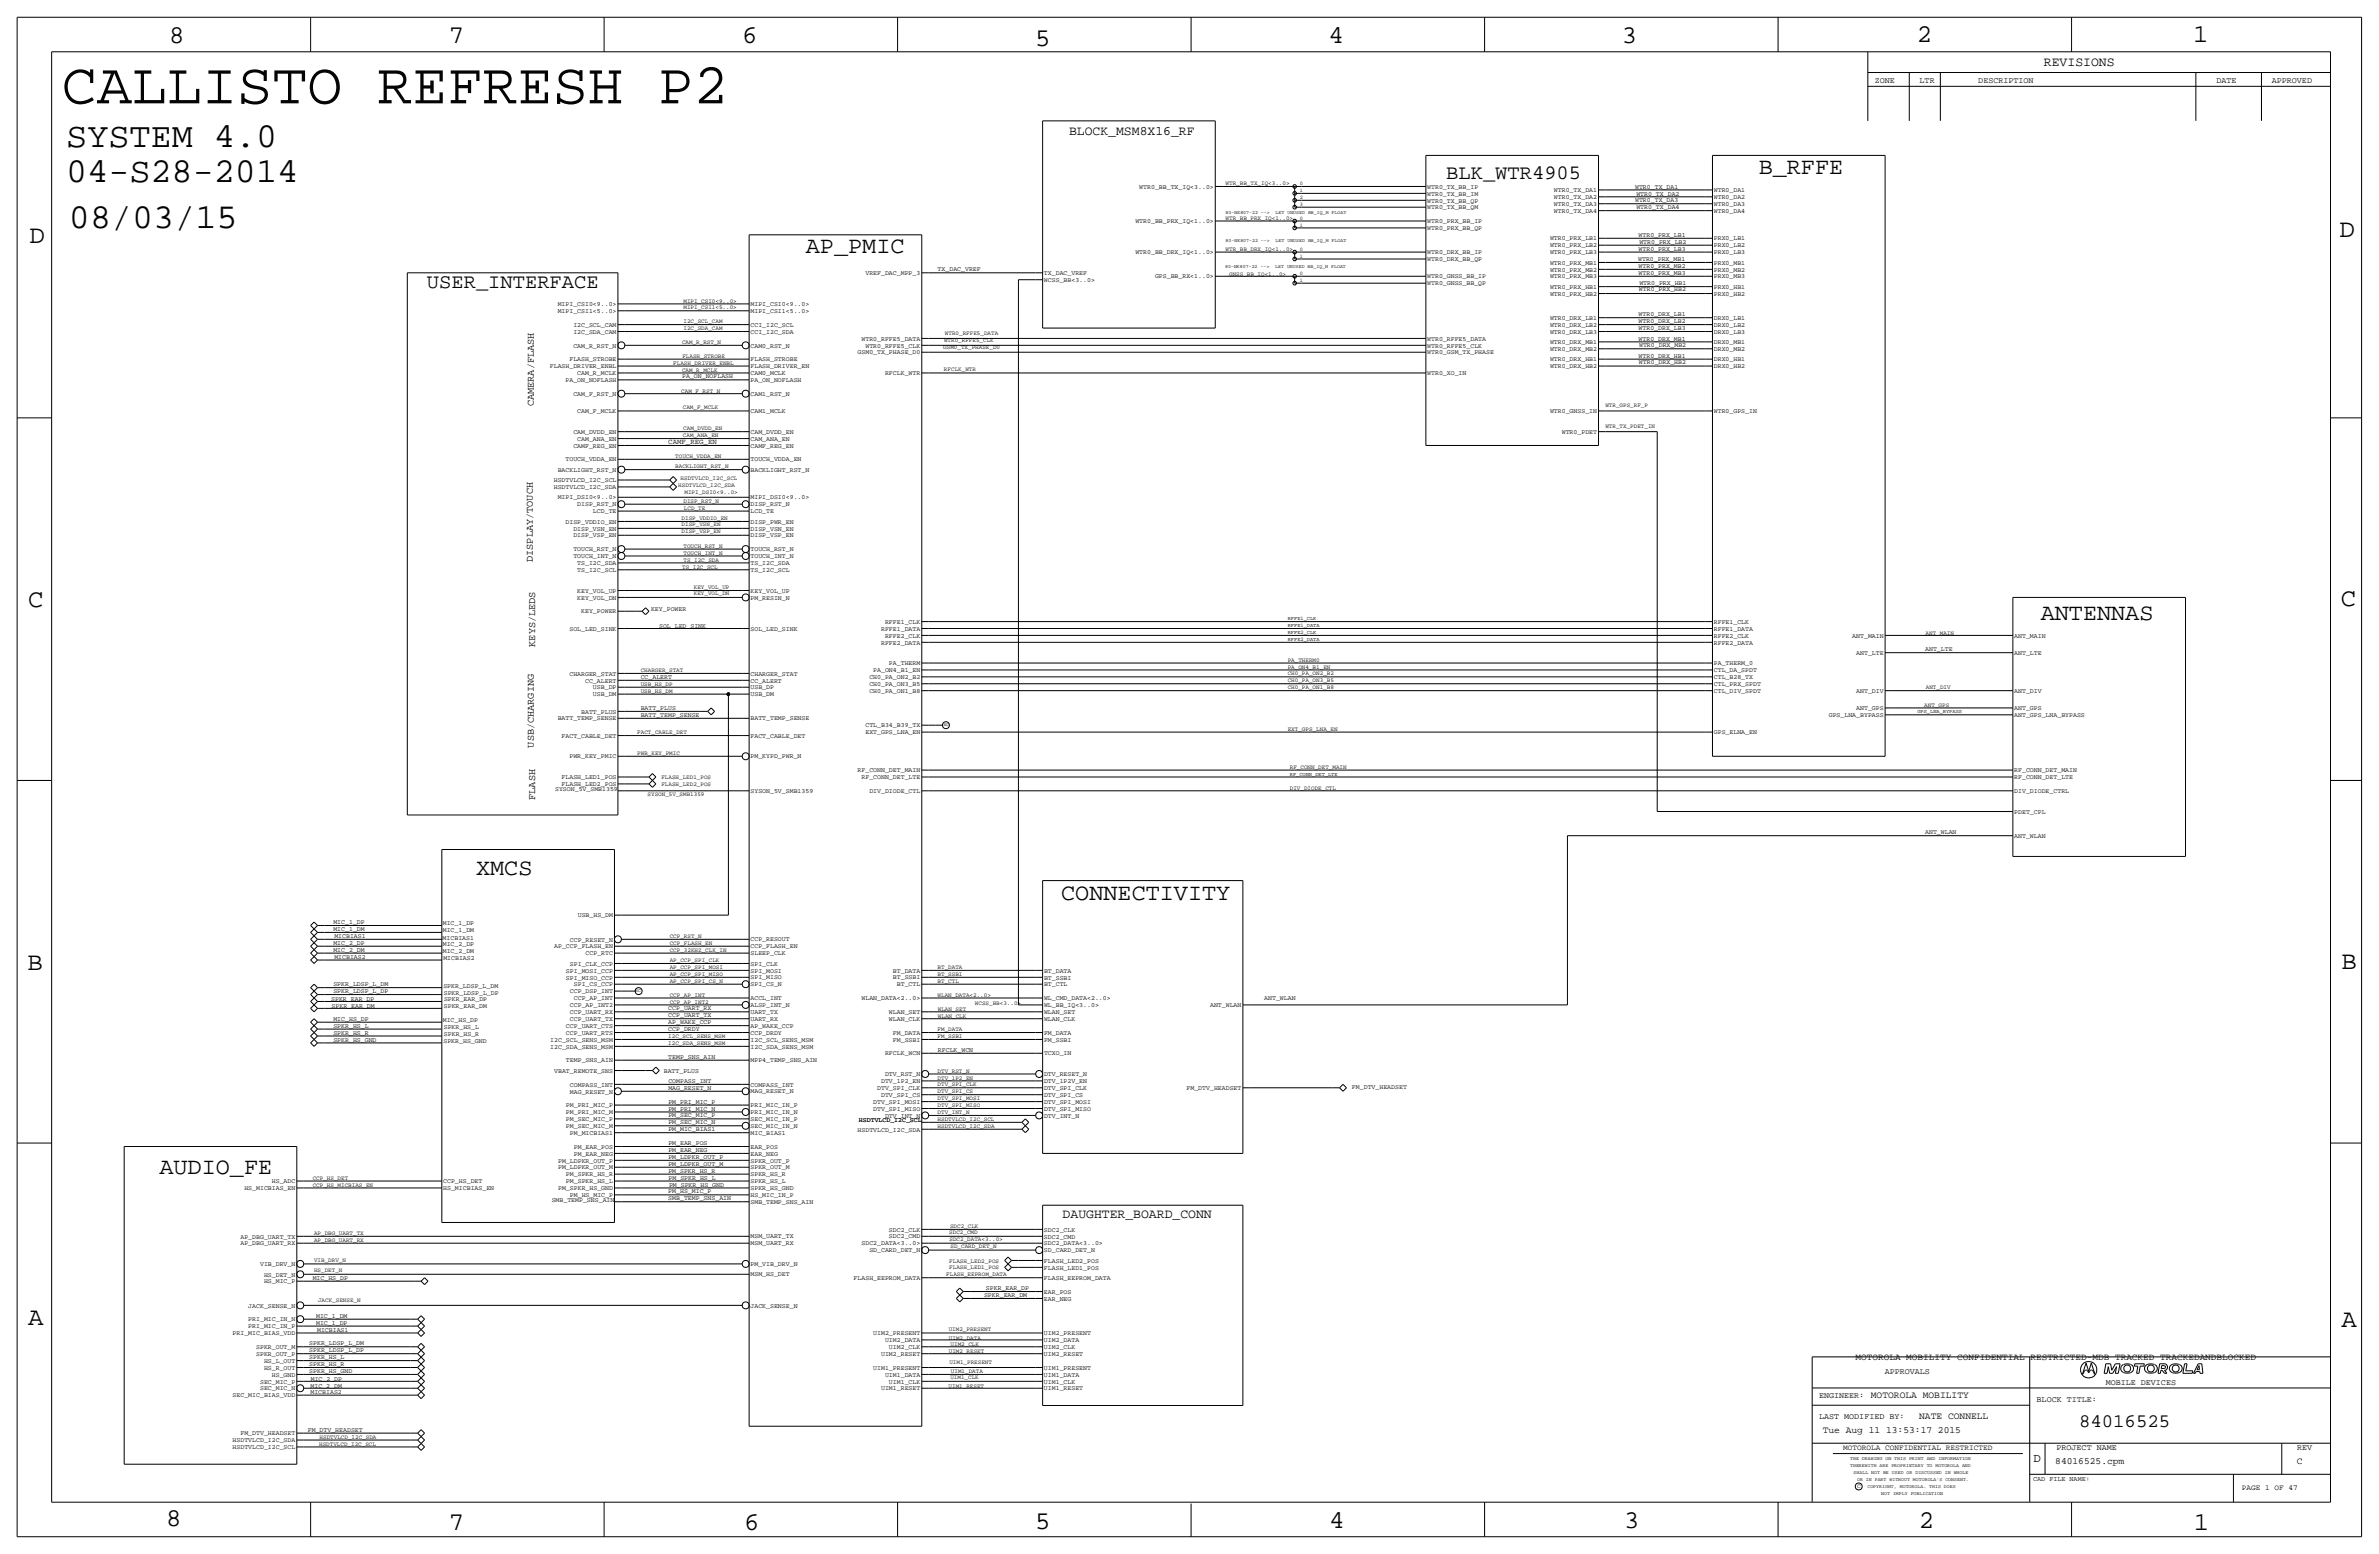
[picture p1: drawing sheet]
<svg xmlns="http://www.w3.org/2000/svg" width="875mm" height="572mm" viewBox="0 0 875 572" stroke-linecap="round" stroke-linejoin="round" font-family="sans-serif">
<defs><g id="words">
<text font-size="21.5" x="22.7" y="38">CALLISTO REFRESH P2</text>
<g font-size="12.9">
<text x="24.4" y="54.2">SYSTEM 4.0</text>
<text x="24.3" y="66.9">04-S28-2014</text>
<text x="25.4" y="83.8">08/03/15</text>
</g>
<g font-size="9.4">
<text x="62.2" y="16">8</text>
<text x="165" y="16">7</text>
<text x="273" y="15.7">6</text>
<text x="380.7" y="16.8">5</text>
<text x="488.6" y="16">4</text>
<text x="596.6" y="15.7">3</text>
<text x="705" y="15.5">2</text>
<text x="806.7" y="15.5">1</text>
<text x="10.9" y="89.4">D</text>
<text x="860.5" y="87.1">D</text>
<text x="10.4" y="223.3">C</text>
<text x="861" y="222.8">C</text>
<text x="10.1" y="356.6">B</text>
<text x="861.3" y="356.4">B</text>
<text x="10.4" y="487.4">A</text>
<text x="861.3" y="488.2">A</text>
<text x="61.2" y="561.1">8</text>
<text x="165" y="562.9">7</text>
<text x="273.8" y="562.9">6</text>
<text x="380.7" y="562.3">5</text>
<text x="488.9" y="562.1">4</text>
<text x="597.4" y="561.8">3</text>
<text x="705.8" y="562.1">2</text>
<text x="806.9" y="562.6">1</text>
</g>
<g font-size="8.6">
<text x="646.9" y="64">B_RFFE</text>
<text x="296.4" y="93.1">AP_PMIC</text>
<text x="750.6" y="227.8">ANTENNAS</text>
<text x="175.1" y="321.6">XMCS</text>
<text x="390.3" y="331.2">CONNECTIVITY</text>
<text x="58.6" y="431.7">AUDIO_FE</text>
</g>
<g font-size="7.5">
<text x="532" y="65.7">BLK_WTR4905</text>
<text x="157" y="106">USER_INTERFACE</text>
</g>
<text font-size="7" x="764.7" y="525">84016525</text>
<g font-size="4.8">
<text x="751.8" y="24.1">REVISIONS</text>
<text x="393.2" y="49.6">BLOCK_MSM8X16_RF</text>
<text x="390.9" y="447.9">DAUGHTER_BOARD_CONN</text>
</g>
<text font-size="4.5" x="747.9" y="537.7">D</text>
<g font-size="3.8">
<text x="196.3" y="149.4" transform="rotate(-90 196.3 149.4)">CAMERA/FLASH</text>
<text x="196" y="206.7" transform="rotate(-90 196 206.7)">DISPLAY/TOUCH</text>
<text x="196.8" y="237.8" transform="rotate(-90 196.8 237.8)">KEYS/LEDS</text>
<text x="196.3" y="274.9" transform="rotate(-90 196.3 274.9)">USB/CHARGING</text>
<text x="196.8" y="294.1" transform="rotate(-90 196.8 294.1)">FLASH</text>
</g>
<g font-size="3.5">
<text x="682.5" y="500.2">MOTOROLA MOBILITY CONFIDENTIAL RESTRICTED-MDB TRACKED TRACKEDANDBLOCKED</text>
<text x="688.1" y="514.2">MOTOROLA MOBILITY</text>
<text x="705.9" y="521.9">NATE CONNELL</text>
<text x="670.4" y="526.9">Tue Aug 11 13:53:17 2015</text>
<text x="756" y="538.3">84016525.cpm</text>
<text x="844.9" y="538.3">C</text>
</g>
<g font-size="3.1">
<text x="689.6" y="30.5">ZONE</text>
<text x="706.1" y="30.5">LTR</text>
<text x="727.7" y="30.5">DESCRIPTION</text>
<text x="815.3" y="30.5">DATE</text>
<text x="835.6" y="30.5">APPROVED</text>
<text x="693.2" y="505.4">APPROVALS</text>
<text x="774.5" y="509.2">MOBILE DEVICES</text>
<text x="669.1" y="514.2">ENGINEER:</text>
<text x="749.1" y="515.5">BLOCK TITLE:</text>
<text x="669.1" y="521.9">LAST MODIFIED BY:</text>
<text x="756.4" y="533.3">PROJECT NAME</text>
<text x="844.9" y="533.3">REV</text>
</g>
<g font-size="2.9">
<text x="678" y="533.3">MOTOROLA CONFIDENTIAL RESTRICTED</text>
<text x="824.6" y="547.9">PAGE 1 OF 47</text>
</g>
<text font-size="2.7" x="245.8" y="163.3">CAMF_REG_EN</text>
<text font-size="2.5" x="747.8" y="544.7">CAD FILE NAME:</text>
<g font-size="2.4">
<text x="419.1" y="69.4">WTR0_BB_TX_IQ&lt;3..0&gt;</text>
<text x="525" y="71.9">WTR0_TX_BB_IM</text>
<text x="525" y="69.4">WTR0_TX_BB_IP</text>
<text x="571.6" y="70.7">WTR0_TX_DA1</text>
<text x="601.4" y="69.3">WTR0_TX_DA1</text>
<text x="601.9" y="72">WTR0_TX_DA2</text>
<text x="630.4" y="70.7">WTR0_DA1</text>
<text x="525" y="74.5">WTR0_TX_BB_QP</text>
<text x="525" y="77">WTR0_TX_BB_QM</text>
<text x="571.6" y="75.7">WTR0_TX_DA3</text>
<text x="571.6" y="73.2">WTR0_TX_DA2</text>
<text x="601.4" y="74.4">WTR0_TX_DA3</text>
<text x="601.9" y="76.8">WTR0_TX_DA4</text>
<text x="630.4" y="75.7">WTR0_DA3</text>
<text x="630.4" y="73.2">WTR0_DA2</text>
<text x="417.6" y="82.1">WTR0_BB_PRX_IQ&lt;1..0&gt;</text>
<text x="525" y="82.1">WTR0_PRX_BB_IP</text>
<text x="571.6" y="78.3">WTR0_TX_DA4</text>
<text x="630.4" y="78.3">WTR0_DA4</text>
<text x="525" y="84.6">WTR0_PRX_BB_QP</text>
<text x="570.1" y="88.4">WTR0_PRX_LB1</text>
<text x="602.7" y="87.1">WTR0_PRX_LB1</text>
<text x="603" y="89.8">WTR0_PRX_LB2</text>
<text x="630.4" y="88.4">PRX0_LB1</text>
<text x="417.6" y="93.5">WTR0_BB_DRX_IQ&lt;1..0&gt;</text>
<text x="525" y="93.5">WTR0_DRX_BB_IP</text>
<text x="570.1" y="91">WTR0_PRX_LB2</text>
<text x="570.1" y="93.5">WTR0_PRX_LB3</text>
<text x="602.5" y="95.8">WTR0_PRX_MB1</text>
<text x="602.7" y="92.2">WTR0_PRX_LB3</text>
<text x="630.4" y="93.5">PRX0_LB3</text>
<text x="630.4" y="91">PRX0_LB2</text>
<text x="318.3" y="101.1">VREF_DAC_MPP_3</text>
<text x="344.9" y="99.8">TX_DAC_VREF</text>
<text x="384" y="101.1">TX_DAC_VREF</text>
<text x="525" y="96.1">WTR0_DRX_BB_QP</text>
<text x="570.1" y="97.3">WTR0_PRX_MB1</text>
<text x="570.1" y="99.9">WTR0_PRX_MB2</text>
<text x="602.7" y="98.4">WTR0_PRX_MB2</text>
<text x="602.7" y="101.1">WTR0_PRX_MB3</text>
<text x="630.4" y="99.9">PRX0_MB2</text>
<text x="630.4" y="97.3">PRX0_MB1</text>
<text x="384" y="103.7">WCSS_BB&lt;3..0&gt;</text>
<text x="424.8" y="102.4">GPS_BB_RX&lt;1..0&gt;</text>
<text x="525" y="102.4">WTR0_GNSS_BB_IP</text>
<text x="525" y="105">WTR0_GNSS_BB_QP</text>
<text x="570.1" y="102.4">WTR0_PRX_MB3</text>
<text x="570.1" y="106.2">WTR0_PRX_HB1</text>
<text x="602.8" y="107.2">WTR0_PRX_HB2</text>
<text x="603" y="104.7">WTR0_PRX_HB1</text>
<text x="630.4" y="106.2">PRX0_HB1</text>
<text x="630.4" y="102.4">PRX0_MB3</text>
<text x="205.1" y="112.6">MIPI_CSI0&lt;9..0&gt;</text>
<text x="276" y="112.6">MIPI_CSI0&lt;9..0&gt;</text>
<text x="570.1" y="108.8">WTR0_PRX_HB2</text>
<text x="630.4" y="108.8">PRX0_HB2</text>
<text x="205.1" y="115.1">MIPI_CSI1&lt;5..0&gt;</text>
<text x="276" y="115.1">MIPI_CSI1&lt;5..0&gt;</text>
<text x="570.1" y="117.7">WTR0_DRX_LB1</text>
<text x="602.7" y="116.3">WTR0_DRX_LB1</text>
<text x="602.7" y="118.9">WTR0_DRX_LB2</text>
<text x="630.4" y="117.7">DRX0_LB1</text>
<text x="210.9" y="122.7">I2C_SDA_CAM</text>
<text x="210.9" y="120.2">I2C_SCL_CAM</text>
<text x="276" y="122.7">CCI_I2C_SDA</text>
<text x="276" y="120.2">CCI_I2C_SCL</text>
<text x="316.9" y="125.3">WTR0_RFFE5_DATA</text>
<text x="525" y="125.3">WTR0_RFFE5_DATA</text>
<text x="570.1" y="120.2">WTR0_DRX_LB2</text>
<text x="570.1" y="122.7">WTR0_DRX_LB3</text>
<text x="602.7" y="125.2">WTR0_DRX_MB1</text>
<text x="602.7" y="121.4">WTR0_DRX_LB3</text>
<text x="630.4" y="120.2">DRX0_LB2</text>
<text x="630.4" y="122.7">DRX0_LB3</text>
<text x="210.9" y="127.8">CAM_R_RST_N</text>
<text x="276" y="127.8">CAM0_RST_N</text>
<text x="315.4" y="130.3">GSM0_TX_PHASE_D0</text>
<text x="318.3" y="127.8">WTR0_RFFE5_CLK</text>
<text x="525" y="127.8">WTR0_RFFE5_CLK</text>
<text x="525" y="130.4">WTR0_GSM_TX_PHASE</text>
<text x="570.1" y="126.6">WTR0_DRX_MB1</text>
<text x="570.1" y="129.1">WTR0_DRX_MB2</text>
<text x="602.7" y="131.6">WTR0_DRX_HB1</text>
<text x="602.9" y="127.8">WTR0_DRX_MB2</text>
<text x="630.4" y="129.1">DRX0_MB2</text>
<text x="630.4" y="126.5">DRX0_MB1</text>
<text x="202.2" y="135.4">FLASH_DRIVER_ENBL</text>
<text x="209.4" y="132.9">FLASH_STROBE</text>
<text x="212.3" y="138">CAM_R_MCLK</text>
<text x="276" y="135.4">FLASH_DRIVER_EN</text>
<text x="276" y="132.9">FLASH_STROBE</text>
<text x="276" y="138">CAM0_MCLK</text>
<text x="325.5" y="138">RFCLK_WTR</text>
<text x="525" y="138">WTR0_XO_IN</text>
<text x="570.1" y="132.9">WTR0_DRX_HB1</text>
<text x="570.1" y="135.4">WTR0_DRX_HB2</text>
<text x="602.8" y="133.9">WTR0_DRX_HB2</text>
<text x="630.4" y="135.4">DRX0_HB2</text>
<text x="630.4" y="132.9">DRX0_HB1</text>
<text x="208" y="140.5">PA_ON_NOFLASH</text>
<text x="250.9" y="139.2">PA_ON_NOFLASH</text>
<text x="276" y="140.5">PA_ON_NOFLASH</text>
<text x="210.9" y="145.6">CAM_F_RST_N</text>
<text x="276" y="145.6">CAM1_RST_N</text>
<text x="212.3" y="152">CAM_F_MCLK</text>
<text x="276" y="152">CAM1_MCLK</text>
<text x="570.1" y="152">WTR0_GNSS_IN</text>
<text x="630.4" y="151.9">WTR0_GPS_IN</text>
<text x="210.9" y="159.6">CAM_DVDD_EN</text>
<text x="276" y="159.6">CAM_DVDD_EN</text>
<text x="574.5" y="159.6">WTR0_PDET</text>
<text x="210.9" y="164.7">CAMF_REG_EN</text>
<text x="212.3" y="162.1">CAM_ANA_EN</text>
<text x="276" y="164.7">CAMF_REG_EN</text>
<text x="276" y="162.1">CAM_ANA_EN</text>
<text x="205.1" y="173.5">BACKLIGHT_RST_N</text>
<text x="208" y="169.7">TOUCH_VDDA_EN</text>
<text x="276" y="173.5">BACKLIGHT_RST_N</text>
<text x="276" y="169.7">TOUCH_VDDA_EN</text>
<text x="203.7" y="177.3">HSDTVLCD_I2C_SCL</text>
<text x="203.7" y="179.9">HSDTVLCD_I2C_SDA</text>
<text x="205.1" y="183.7">MIPI_DSI0&lt;9..0&gt;</text>
<text x="276" y="183.7">MIPI_DSI0&lt;9..0&gt;</text>
<text x="212.3" y="186.2">DISP_RST_N</text>
<text x="218.1" y="188.8">LCD_TE</text>
<text x="276" y="186.2">DISP_RST_N</text>
<text x="276" y="188.8">LCD_TE</text>
<text x="208" y="192.6">DISP_VDDIO_EN</text>
<text x="210.9" y="197.7">DISP_VSP_EN</text>
<text x="210.9" y="195.1">DISP_VSN_EN</text>
<text x="276" y="197.7">DISP_VSP_EN</text>
<text x="276" y="195.1">DISP_VSN_EN</text>
<text x="276" y="192.6">DISP_PWR_EN</text>
<text x="210.9" y="202.7">TOUCH_RST_N</text>
<text x="276" y="202.7">TOUCH_RST_N</text>
<text x="210.9" y="205.3">TOUCH_INT_N</text>
<text x="212.3" y="207.8">TS_I2C_SDA</text>
<text x="276" y="207.8">TS_I2C_SDA</text>
<text x="276" y="205.3">TOUCH_INT_N</text>
<text x="212.3" y="210.5">TS_I2C_SCL</text>
<text x="276" y="210.4">TS_I2C_SCL</text>
<text x="212.3" y="220.5">KEY_VOL_DN</text>
<text x="212.3" y="218">KEY_VOL_UP</text>
<text x="276" y="220.5">PM_RESIN_N</text>
<text x="276" y="218">KEY_VOL_UP</text>
<text x="213.8" y="225.6">KEY_POWER</text>
<text x="239.5" y="224.8">KEY_POWER</text>
<text x="209.4" y="232">SOL_LED_SINK</text>
<text x="242.4" y="231.1">SOL_LED_SINK</text>
<text x="276" y="232">SOL_LED_SINK</text>
<text x="324.1" y="231.9">RFFE1_DATA</text>
<text x="325.5" y="229.4">RFFE1_CLK</text>
<text x="630.4" y="229.4">RFFE1_CLK</text>
<text x="630.4" y="231.9">RFFE1_DATA</text>
<text x="324.1" y="237">RFFE2_DATA</text>
<text x="325.5" y="234.5">RFFE2_CLK</text>
<text x="630.4" y="234.5">RFFE2_CLK</text>
<text x="630.4" y="237">RFFE2_DATA</text>
<text x="681.3" y="234.5">ANT_MAIN</text>
<text x="708.1" y="239.5">ANT_LTE</text>
<text x="740.9" y="234.5">ANT_MAIN</text>
<text x="327" y="244.6">PA_THERM</text>
<text x="630.4" y="244.6">PA_THERM_0</text>
<text x="682.8" y="240.8">ANT_LTE</text>
<text x="740.9" y="240.8">ANT_LTE</text>
<text x="209.4" y="248.5">CHARGER_STAT</text>
<text x="215.2" y="251">CC_ALERT</text>
<text x="235.7" y="249.7">CC_ALERT</text>
<text x="276" y="251">CC_ALERT</text>
<text x="276" y="248.5">CHARGER_STAT</text>
<text x="319.8" y="249.7">CH0_PA_ON2_B2</text>
<text x="321.2" y="247.2">PA_ON4_B1_EN</text>
<text x="630.4" y="249.7">CTL_B28_TX</text>
<text x="630.4" y="247.2">CTL_DA_SPDT</text>
<text x="218.1" y="256.1">USB_DM</text>
<text x="218.1" y="253.5">USB_DP</text>
<text x="276" y="253.5">USB_DP</text>
<text x="276" y="256.1">USB_DM</text>
<text x="319.8" y="254.8">CH0_PA_ON1_B8</text>
<text x="319.8" y="252.3">CH0_PA_ON3_B5</text>
<text x="630.4" y="254.8">CTL_DIV_SPDT</text>
<text x="630.4" y="252.3">CTL_PRX_SPDT</text>
<text x="682.8" y="254.8">ANT_DIV</text>
<text x="740.9" y="254.8">ANT_DIV</text>
<text x="213.8" y="262.4">BATT_PLUS</text>
<text x="235.7" y="261.1">BATT_PLUS</text>
<text x="235.7" y="263.7">BATT_TEMP_SENSE</text>
<text x="672.7" y="263.7">GPS_LNA_BYPASS</text>
<text x="682.8" y="261.2">ANT_GPS</text>
<text x="740.9" y="261.2">ANT_GPS</text>
<text x="740.9" y="263.7">ANT_GPS_LNA_BYPASS</text>
<text x="205.1" y="265">BATT_TEMP_SENSE</text>
<text x="276" y="265">BATT_TEMP_SENSE</text>
<text x="318.3" y="267.5">CTL_B34_B39_TX</text>
<text x="206.6" y="271.3">FACT_CABLE_DET</text>
<text x="276" y="271.3">FACT_CABLE_DET</text>
<text x="318.3" y="270">EXT_GPS_LNA_EN</text>
<text x="630.4" y="270.1">GPS_ELNA_EN</text>
<text x="209.4" y="278.9">PWR_KEY_PMIC</text>
<text x="276" y="278.9">PM_KYPD_PWR_N</text>
<text x="206.6" y="286.6">FLASH_LED1_POS</text>
<text x="315.4" y="284">RF_CONN_DET_MAIN</text>
<text x="316.9" y="286.6">RF_CONN_DET_LTE</text>
<text x="740.9" y="284">RF_CONN_DET_MAIN</text>
<text x="740.9" y="286.6">RF_CONN_DET_LTE</text>
<text x="204.2" y="290.8">SYSON_5V_SMB1359</text>
<text x="206.6" y="289.1">FLASH_LED2_POS</text>
<text x="276" y="291.6">SYSON_5V_SMB1359</text>
<text x="319.8" y="291.6">DIV_DIODE_CTL</text>
<text x="740.9" y="291.6">DIV_DIODE_CTRL</text>
<text x="740.9" y="299.3">PDET_CPL</text>
<text x="708.1" y="306.8">ANT_WLAN</text>
<text x="740.9" y="308.2">ANT_WLAN</text>
<text x="122.6" y="339.9">MIC_1_DP</text>
<text x="162.9" y="340.4">MIC_1_DP</text>
<text x="212.5" y="337.4">USB_HS_DM</text>
<text x="122.6" y="347.5">MIC_2_DP</text>
<text x="122.6" y="342.4">MIC_1_DM</text>
<text x="123" y="345.1">MICBIAS1</text>
<text x="162.8" y="345.6">MICBIAS1</text>
<text x="162.9" y="348">MIC_2_DP</text>
<text x="162.9" y="342.9">MIC_1_DM</text>
<text x="209.6" y="346.3">CCP_RESET_N</text>
<text x="276" y="346.2">CCP_RESOUT</text>
<text x="122.6" y="350">MIC_2_DM</text>
<text x="123" y="352.7">MICBIAS2</text>
<text x="162.9" y="350.5">MIC_2_DM</text>
<text x="163.1" y="353.2">MICBIAS2</text>
<text x="203.8" y="348.8">AP_CCP_FLASH_EN</text>
<text x="215.4" y="351.3">CCP_RTC</text>
<text x="276" y="351.3">SLEEP_CLK</text>
<text x="276" y="348.8">CCP_FLASH_EN</text>
<text x="208.2" y="357.7">SPI_MOSI_CCP</text>
<text x="209.6" y="355.1">SPI_CLK_CCP</text>
<text x="276" y="357.7">SPI_MOSI</text>
<text x="276" y="355.1">SPI_CLK</text>
<text x="328.4" y="357.7">BT_DATA</text>
<text x="384" y="357.7">BT_DATA</text>
<text x="122.6" y="362.7">SPKR_LDSP_L_DM</text>
<text x="122.6" y="365.3">SPKR_LDSP_L_DP</text>
<text x="163.1" y="363.2">SPKR_LDSP_L_DM</text>
<text x="163.2" y="365.8">SPKR_LDSP_L_DP</text>
<text x="208.2" y="360.2">SPI_MISO_CCP</text>
<text x="209.6" y="365.3">CCP_DSP_INT</text>
<text x="211.1" y="362.8">SPI_CS_CCP</text>
<text x="276" y="362.8">SPI_CS_N</text>
<text x="276" y="360.2">SPI_MISO</text>
<text x="328.4" y="360.2">BT_SSBI</text>
<text x="329.9" y="362.8">BT_CTL</text>
<text x="384" y="360.2">BT_SSBI</text>
<text x="384" y="362.8">BT_CTL</text>
<text x="121.8" y="368.1">SPKR_EAR_DP</text>
<text x="122" y="370.7">SPKR_EAR_DM</text>
<text x="163.3" y="370.8">SPKR_EAR_DM</text>
<text x="163.3" y="368.3">SPKR_EAR_DP</text>
<text x="209.6" y="370.4">CCP_AP_INT2</text>
<text x="211.1" y="367.9">CCP_AP_INT</text>
<text x="245.8" y="371.6">CCP_UART_RX</text>
<text x="276" y="370.4">ALSP_INT_N</text>
<text x="276" y="367.8">ACCL_INT</text>
<text x="316.9" y="367.8">WLAN_DATA&lt;2..0&gt;</text>
<text x="384" y="367.8">WL_CMD_DATA&lt;2..0&gt;</text>
<text x="384" y="370.4">WL_BB_IQ&lt;3..0&gt;</text>
<text x="445.1" y="370.4">ANT_WLAN</text>
<text x="465" y="367.6">ANT_WLAN</text>
<text x="122.6" y="378">SPKR_HS_L</text>
<text x="122.6" y="375.4">MIC_HS_DP</text>
<text x="162.9" y="375.9">MIC_HS_DP</text>
<text x="209.6" y="372.9">CCP_UART_RX</text>
<text x="209.6" y="375.5">CCP_UART_TX</text>
<text x="245.8" y="374.1">CCP_UART_TX</text>
<text x="245.8" y="376.7">AP_WAKE_CCP</text>
<text x="276" y="375.5">UART_RX</text>
<text x="276" y="372.9">UART_TX</text>
<text x="327" y="375.5">WLAN_CLK</text>
<text x="327" y="372.9">WLAN_SET</text>
<text x="384" y="372.9">WLAN_SET</text>
<text x="384" y="375.5">WLAN_CLK</text>
<text x="122.6" y="383">SPKR_HS_GND</text>
<text x="122.6" y="380.5">SPKR_HS_R</text>
<text x="163.1" y="383.5">SPKR_HS_GND</text>
<text x="163.2" y="378.5">SPKR_HS_L</text>
<text x="163.3" y="381">SPKR_HS_R</text>
<text x="202.4" y="383.1">I2C_SCL_SENS_MSM</text>
<text x="208.2" y="378">CCP_UART_CTS</text>
<text x="208.2" y="380.6">CCP_UART_RTS</text>
<text x="245.8" y="379.2">CCP_DRDY</text>
<text x="276" y="383.1">I2C_SCL_SENS_MSM</text>
<text x="276" y="380.5">CCP_DRDY</text>
<text x="276" y="378">AP_WAKE_CCP</text>
<text x="328.4" y="383.1">FM_SSBI</text>
<text x="328.4" y="380.5">FM_DATA</text>
<text x="384" y="380.5">FM_DATA</text>
<text x="384" y="383.1">FM_SSBI</text>
<text x="202.4" y="385.6">I2C_SDA_SENS_MSM</text>
<text x="245.8" y="389.4">TEMP_SNS_AIN</text>
<text x="276" y="385.6">I2C_SDA_SENS_MSM</text>
<text x="325.5" y="388.2">RFCLK_WCN</text>
<text x="345" y="386.7">RFCLK_WCN</text>
<text x="384" y="388.2">TCXO_IN</text>
<text x="203.8" y="394.5">VBAT_REMOTE_SNS</text>
<text x="208.2" y="390.7">TEMP_SNS_AIN</text>
<text x="244.1" y="394.6">BATT_PLUS</text>
<text x="276" y="390.7">MPP4_TEMP_SNS_AIN</text>
<text x="325.5" y="395.8">DTV_RST_N</text>
<text x="384" y="395.8">DTV_RESET_N</text>
<text x="209.6" y="399.6">COMPASS_INT</text>
<text x="245.8" y="400.8">MAG_RESET_N</text>
<text x="245.8" y="398.3">COMPASS_INT</text>
<text x="276" y="399.6">COMPASS_INT</text>
<text x="322.7" y="400.9">DTV_SPI_CLK</text>
<text x="324.1" y="398.3">DTV_1P2_EN</text>
<text x="384" y="398.3">DTV_1P2V_EN</text>
<text x="384" y="400.9">DTV_SPI_CLK</text>
<text x="436.4" y="400.9">FM_DTV_HEADSET</text>
<text x="497.3" y="400.6">FM_DTV_HEADSET</text>
<text x="208.2" y="407.2">PM_PRI_MIC_P</text>
<text x="209.6" y="402.1">MAG_RESET_N</text>
<text x="245.8" y="405.9">PM_PRI_MIC_P</text>
<text x="276" y="402.1">MAG_RESET_N</text>
<text x="276" y="407.2">PRI_MIC_IN_P</text>
<text x="321.2" y="405.9">DTV_SPI_MOSI</text>
<text x="324.1" y="403.4">DTV_SPI_CS</text>
<text x="384" y="403.4">DTV_SPI_CS</text>
<text x="384" y="405.9">DTV_SPI_MOSI</text>
<text x="208.2" y="409.8">PM_PRI_MIC_M</text>
<text x="208.2" y="412.3">PM_SEC_MIC_P</text>
<text x="245.8" y="413.5">PM_SEC_MIC_N</text>
<text x="245.8" y="411">PM_SEC_MIC_P</text>
<text x="245.8" y="408.4">PM_PRI_MIC_N</text>
<text x="276" y="409.7">PRI_MIC_IN_N</text>
<text x="276" y="412.3">SEC_MIC_IN_P</text>
<text x="315.9" y="412.7">HSDTVLCD_I2C_SCL</text>
<text x="321.2" y="408.5">DTV_SPI_MISO</text>
<text x="325.5" y="411">DTV_INT_N</text>
<text x="384" y="408.5">DTV_SPI_MISO</text>
<text x="384" y="411">DTV_INT_N</text>
<text x="208.2" y="414.8">PM_SEC_MIC_M</text>
<text x="209.6" y="417.4">PM_MICBIAS1</text>
<text x="245.8" y="416">PM_MIC_BIAS1</text>
<text x="276" y="414.8">SEC_MIC_IN_N</text>
<text x="276" y="417.4">MIC_BIAS1</text>
<text x="315.4" y="416.2">HSDTVLCD_I2C_SDA</text>
<text x="211.1" y="422.5">PM_EAR_POS</text>
<text x="211.1" y="425">PM_EAR_NEG</text>
<text x="245.8" y="423.7">PM_EAR_NEG</text>
<text x="245.8" y="421.1">PM_EAR_POS</text>
<text x="276" y="422.4">EAR_POS</text>
<text x="276" y="425">EAR_NEG</text>
<text x="205.3" y="427.5">PM_LDPKR_OUT_P</text>
<text x="205.3" y="430.1">PM_LDPKR_OUT_M</text>
<text x="245.8" y="431.3">PM_SPKR_HS_R</text>
<text x="245.8" y="428.7">PM_LDPKR_OUT_M</text>
<text x="245.8" y="426.2">PM_LDPKR_OUT_P</text>
<text x="276" y="427.5">SPKR_OUT_P</text>
<text x="276" y="430.1">SPKR_OUT_M</text>
<text x="89.9" y="437.7">HS_MICBIAS_EN</text>
<text x="100" y="435.2">HS_ADC</text>
<text x="163" y="435.2">CCP_HS_DET</text>
<text x="163" y="437.7">HS_MICBIAS_EN</text>
<text x="205.3" y="437.7">PM_SPKR_HS_GND</text>
<text x="208.2" y="432.6">PM_SPKR_HS_R</text>
<text x="208.2" y="435.2">PM_SPKR_HS_L</text>
<text x="245.9" y="433.9">PM_SPKR_HS_L</text>
<text x="246.1" y="436.4">PM_SPKR_HS_GND</text>
<text x="276" y="432.6">SPKR_HS_R</text>
<text x="276" y="435.1">SPKR_HS_L</text>
<text x="276" y="437.7">SPKR_HS_GND</text>
<text x="202.9" y="442">SMB_TEMP_SNS_AIN</text>
<text x="209.6" y="440.3">PM_HS_MIC_P</text>
<text x="245.8" y="441.5">SMB_TEMP_SNS_AIN</text>
<text x="245.8" y="438.9">PM_HS_MIC_P</text>
<text x="276" y="440.2">HS_MIC_IN_P</text>
<text x="276" y="442.8">SMB_TEMP_SNS_AIN</text>
<text x="88.5" y="455.5">AP_DBG_UART_TX</text>
<text x="276" y="455.5">MSM_UART_TX</text>
<text x="327" y="452.9">SDC2_CLK</text>
<text x="327" y="455.5">SDC2_CMD</text>
<text x="384" y="452.9">SDC2_CLK</text>
<text x="384" y="455.5">SDC2_CMD</text>
<text x="88.5" y="458">AP_DBG_UART_RX</text>
<text x="276" y="458">MSM_UART_RX</text>
<text x="316.9" y="458">SDC2_DATA&lt;3..0&gt;</text>
<text x="319.8" y="460.5">SD_CARD_DET_N</text>
<text x="384" y="458">SDC2_DATA&lt;3..0&gt;</text>
<text x="384" y="460.6">SD_CARD_DET_N</text>
<text x="95.7" y="465.6">VIB_DRV_N</text>
<text x="276" y="465.6">PM_VIB_DRV_N</text>
<text x="384" y="464.4">FLASH_LED2_POS</text>
<text x="384" y="466.9">FLASH_LED1_POS</text>
<text x="97.1" y="472">HS_MIC_P</text>
<text x="97.1" y="469.4">HS_DET_N</text>
<text x="115" y="470.7">MIC_HS_DP</text>
<text x="276" y="469.4">MSM_HS_DET</text>
<text x="314" y="470.7">FLASH_EEPROM_DATA</text>
<text x="384" y="470.7">FLASH_EEPROM_DATA</text>
<text x="361.9" y="477.1">SPKR_EAR_DM</text>
<text x="362.7" y="474.5">SPKR_EAR_DP</text>
<text x="384" y="475.8">EAR_POS</text>
<text x="384" y="478.3">EAR_NEG</text>
<text x="91.3" y="486">PRI_MIC_IN_N</text>
<text x="91.3" y="480.9">JACK_SENSE_N</text>
<text x="116.3" y="484.6">MIC_1_DM</text>
<text x="276" y="480.9">JACK_SENSE_N</text>
<text x="85.6" y="491">PRI_MIC_BIAS_VDD</text>
<text x="91.3" y="488.5">PRI_MIC_IN_P</text>
<text x="116.3" y="487.2">MIC_1_DP</text>
<text x="116.6" y="489.9">MICBIAS1</text>
<text x="321.2" y="491">UIM2_PRESENT</text>
<text x="384" y="491">UIM2_PRESENT</text>
<text x="94.2" y="496.1">SPKR_OUT_M</text>
<text x="113.7" y="497.3">SPKR_LDSP_L_DP</text>
<text x="113.7" y="494.8">SPKR_LDSP_L_DM</text>
<text x="325.5" y="493.6">UIM2_DATA</text>
<text x="327" y="496.1">UIM2_CLK</text>
<text x="384" y="493.6">UIM2_DATA</text>
<text x="384" y="496.1">UIM2_CLK</text>
<text x="94.2" y="498.7">SPKR_OUT_P</text>
<text x="97.1" y="503.7">HS_R_OUT</text>
<text x="97.1" y="501.2">HS_L_OUT</text>
<text x="113.7" y="499.9">SPKR_HS_L</text>
<text x="113.7" y="502.4">SPKR_HS_R</text>
<text x="321.2" y="503.7">UIM1_PRESENT</text>
<text x="324.1" y="498.7">UIM2_RESET</text>
<text x="384" y="498.7">UIM2_RESET</text>
<text x="384" y="503.7">UIM1_PRESENT</text>
<text x="95.7" y="508.8">SEC_MIC_P</text>
<text x="100" y="506.3">HS_GND</text>
<text x="113.7" y="505">SPKR_HS_GND</text>
<text x="114.3" y="507.7">MIC_2_DP</text>
<text x="325.5" y="506.3">UIM1_DATA</text>
<text x="327" y="508.8">UIM1_CLK</text>
<text x="384" y="506.3">UIM1_DATA</text>
<text x="384" y="508.8">UIM1_CLK</text>
<text x="85.6" y="513.9">SEC_MIC_BIAS_VDD</text>
<text x="95.7" y="511.4">SEC_MIC_N</text>
<text x="114.2" y="512.8">MICBIAS2</text>
<text x="114.2" y="510.3">MIC_2_DM</text>
<text x="324.1" y="511.4">UIM1_RESET</text>
<text x="384" y="511.4">UIM1_RESET</text>
<text x="88.5" y="527.9">FM_DTV_HEADSET</text>
<text x="113.2" y="526.8">FM_DTV_HEADSET</text>
<text x="85.6" y="532.9">HSDTVLCD_I2C_SCL</text>
<text x="85.6" y="530.4">HSDTVLCD_I2C_SDA</text>
</g>
<text font-size="2.3" x="683.1" y="547.3">C</text>
<g font-size="2.2">
<text x="450.8" y="68.1">WTR_BB_TX_IQ&lt;3..0&gt;</text>
<text x="450.8" y="80.8">WTR_BB_PRX_IQ&lt;1..0&gt;</text>
<text x="450.8" y="92.2">WTR_BB_DRX_IQ&lt;1..0&gt;</text>
<text x="452.1" y="101.3">GNSS_BB_IQ&lt;1..0&gt;</text>
<text x="251.4" y="113.8">MIPI_CSI1&lt;5..0&gt;</text>
<text x="251.4" y="111.3">MIPI_CSI0&lt;9..0&gt;</text>
<text x="251.4" y="118.9">I2C_SCL_CAM</text>
<text x="251.4" y="121.4">I2C_SDA_CAM</text>
<text x="347.2" y="125.7">WTR0_RFFE5_CLK</text>
<text x="347.6" y="123.1">WTR0_RFFE5_DATA</text>
<text x="250.9" y="126.3">CAM_R_RST_N</text>
<text x="251" y="131.6">FLASH_STROBE</text>
<text x="347" y="128.5">GSM0_TX_PHASE_D0</text>
<text x="247.6" y="134.1">FLASH_DRIVER_ENBL</text>
<text x="250.9" y="136.9">CAM_R_MCLK</text>
<text x="347.2" y="136.3">RFCLK_WTR</text>
<text x="250.6" y="144.4">CAM_F_RST_N</text>
<text x="590.5" y="149.9">WTR_GPS_RF_P</text>
<text x="251.2" y="150.4">CAM_F_MCLK</text>
<text x="251.2" y="160.8">CAM_ANA_EN</text>
<text x="251.3" y="158">CAM_DVDD_EN</text>
<text x="590.5" y="157.5">WTR_TX_PDET_IN</text>
<text x="248.4" y="168.4">TOUCH_VDDA_EN</text>
<text x="248.4" y="172.2">BACKLIGHT_RST_N</text>
<text x="249.5" y="179">HSDTVLCD_I2C_SDA</text>
<text x="250.3" y="176.5">HSDTVLCD_I2C_SCL</text>
<text x="251.4" y="184.9">DISP_RST_N</text>
<text x="251.8" y="181.7">MIPI_DSI0&lt;9..0&gt;</text>
<text x="250.7" y="191.1">DISP_VDDIO_EN</text>
<text x="251.6" y="187.5">LCD_TE</text>
<text x="250.7" y="193.6">DISP_VSN_EN</text>
<text x="250.7" y="196.1">DISP_VSP_EN</text>
<text x="251.4" y="201.4">TOUCH_RST_N</text>
<text x="251.4" y="204">TOUCH_INT_N</text>
<text x="250.9" y="209.2">TS_I2C_SCL</text>
<text x="251.4" y="206.5">TS_I2C_SDA</text>
<text x="255.2" y="219">KEY_VOL_DN</text>
<text x="255.2" y="216.7">KEY_VOL_UP</text>
<text x="708.3" y="233.4">ANT_MAIN</text>
<text x="473.7" y="243.3">PA_THERM0</text>
<text x="235.7" y="247.1">CHARGER_STAT</text>
<text x="473.7" y="246">PA_ON4_B1_EN</text>
<text x="473.7" y="248.4">CH0_PA_ON2_B2</text>
<text x="473.7" y="251">CH0_PA_ON3_B5</text>
<text x="235.7" y="252.2">USB_HS_DP</text>
<text x="235.7" y="254.8">USB_HS_DM</text>
<text x="473.7" y="253.4">CH0_PA_ON1_B8</text>
<text x="708.4" y="253.3">ANT_DIV</text>
<text x="707.8" y="259.9">ANT_GPS</text>
<text x="473.7" y="268.7">EXT_GPS_LNA_EN</text>
<text x="234.4" y="270">FACT_CABLE_DET</text>
<text x="234.4" y="277.6">PWR_KEY_PMIC</text>
<text x="243.3" y="286.5">FLASH_LED1_POS</text>
<text x="474.4" y="282.7">RF_CONN_DET_MAIN</text>
<text x="238.2" y="292.9">SYSON_5V_SMB1359</text>
<text x="243.3" y="289.1">FLASH_LED2_POS</text>
<text x="474.4" y="290.4">DIV_DIODE_CTL</text>
<text x="246.3" y="344.9">CCP_RST_N</text>
<text x="246.3" y="347.5">CCP_FLASH_EN</text>
<text x="246.3" y="350">CCP_32KHZ_CLK_IN</text>
<text x="246.3" y="353.8">AP_CCP_SPI_CLK</text>
<text x="246.3" y="356.4">AP_CCP_SPI_MOSI</text>
<text x="246.3" y="358.9">AP_CCP_SPI_MISO</text>
<text x="344.9" y="358.9">BT_SSBI</text>
<text x="344.9" y="356.4">BT_DATA</text>
<text x="246.3" y="361.4">AP_CCP_SPI_CS_N</text>
<text x="344.9" y="361.4">BT_CTL</text>
<text x="246.3" y="366.5">CCP_AP_INT</text>
<text x="246.3" y="369.1">CCP_AP_INT2</text>
<text x="344.9" y="366.5">WLAN_DATA&lt;2..0&gt;</text>
<text x="344.9" y="371.8">WLAN_SET</text>
<text x="358.6" y="369.4">WCSS_BB&lt;3..0&gt;</text>
<text x="345" y="374.6">WLAN_CLK</text>
<text x="245.8" y="381.8">I2C_SCL_SENS_MSM</text>
<text x="344.9" y="379.2">FM_DATA</text>
<text x="344.9" y="381.8">FM_SSBI</text>
<text x="245.8" y="384.3">I2C_SDA_SENS_MSM</text>
<text x="344.9" y="394.5">DTV_RST_N</text>
<text x="344.9" y="399.5">DTV_SPI_CLK</text>
<text x="344.9" y="397">DTV_1P2_EN</text>
<text x="344.9" y="402.1">DTV_SPI_CS</text>
<text x="344.9" y="404.6">DTV_SPI_MOSI</text>
<text x="344.9" y="407.2">DTV_SPI_MISO</text>
<text x="344.9" y="412.2">HSDTVLCD_I2C_SCL</text>
<text x="344.9" y="409.7">DTV_INT_N</text>
<text x="344.9" y="414.8">HSDTVLCD_I2C_SDA</text>
<text x="115" y="436.4">CCP_HS_MICBIAS_EN</text>
<text x="115" y="433.8">CCP_HS_DET</text>
<text x="115.5" y="454.2">AP_DBG_UART_TX</text>
<text x="349.1" y="453.9">SDC2_CMD</text>
<text x="349.5" y="451.5">SDC2_CLK</text>
<text x="115.5" y="456.7">AP_DBG_UART_RX</text>
<text x="349.2" y="456.5">SDC2_DATA&lt;3..0&gt;</text>
<text x="349.6" y="458.9">SD_CARD_DET_N</text>
<text x="115.5" y="467.9">HS_DET_N</text>
<text x="115.5" y="464">VIB_DRV_N</text>
<text x="349.2" y="466.9">FLASH_LED1_POS</text>
<text x="349.2" y="464.3">FLASH_LED2_POS</text>
<text x="348" y="469.4">FLASH_EEPROM_DATA</text>
<text x="117" y="478.9">JACK_SENSE_N</text>
<text x="348.9" y="489.5">UIM2_PRESENT</text>
<text x="349" y="497.4">UIM2_RESET</text>
<text x="349" y="492.7">UIM2_DATA</text>
<text x="349.7" y="495.1">UIM2_CLK</text>
<text x="349.2" y="501.8">UIM1_PRESENT</text>
<text x="349.6" y="507.2">UIM1_CLK</text>
<text x="349.8" y="504.9">UIM1_DATA</text>
<text x="348.9" y="510.3">UIM1_RESET</text>
<text x="117.4" y="531.8">HSDTVLCD_I2C_SCL</text>
<text x="117.6" y="529.1">HSDTVLCD_I2C_SDA</text>
</g>
<g font-size="2">
<text x="478.1" y="70.7">1</text>
<text x="478.1" y="68.2">0</text>
<text x="478.1" y="73.3">2</text>
<text x="478.1" y="75.8">3</text>
<text x="478.1" y="80.9">0</text>
<text x="478.1" y="83.4">1</text>
<text x="478.1" y="94.8">1</text>
<text x="478.1" y="92.3">0</text>
<text x="478.1" y="101.2">0</text>
<text x="478.1" y="103.7">1</text>
<text x="473.7" y="227.9">RFFE1_CLK</text>
<text x="473.7" y="233.3">RFFE2_CLK</text>
<text x="473.7" y="230.6">RFFE1_DATA</text>
<text x="473.7" y="235.6">RFFE2_DATA</text>
<text x="705.3" y="262.3">GPS_LNA_BYPASS</text>
<text x="474.4" y="285.3">RF_CONN_DET_LTE</text>
</g>
<g font-size="1.8">
<text x="450.8" y="78.7">80-NK807-22 --&gt;</text>
<text x="469.2" y="78.7">LET UNUSED BB_IQ_M FLOAT</text>
<text x="450.8" y="88.9">80-NK807-22 --&gt;</text>
<text x="469.2" y="88.9">LET UNUSED BB_IQ_M FLOAT</text>
<text x="450.6" y="98.5">80-NK807-22 --&gt;</text>
<text x="469.1" y="98.5">LET UNUSED BB_IQ_M FLOAT</text>
<text x="680.5" y="537.1">THE DRAWING ON THIS PRINT AND INFORMATION</text>
<text x="680.5" y="539.6">THEREWITH ARE PROPRIETARY TO MOTOROLA AND</text>
<text x="681.8" y="542.2">SHALL NOT BE USED OR DISCUSSED IN WHOLE</text>
<text x="683.1" y="544.7">OR IN PART WITHOUT MOTOROLA'S CONSENT.</text>
<text x="686.9" y="547.3">COPYRIGHT, MOTOROLA. THIS DOES</text>
<text x="691.9" y="549.8">NOT IMPLY PUBLICATION</text>
</g>
<g font-size="1.7">
<text x="347.1" y="267.1">NC</text>
<text x="233.7" y="364.9">NC</text>
</g>
</g></defs>
<g fill="none" stroke="#000" stroke-width=".37">
<path d="M6.3 6.4v558.7zM6.3 6.4h862.3zM19 19.1h838.2zM19 19.1v533.4zM114.2 6.4v12.7zM222.2 6.4v12.7zM330.1 6.4v12.7zM438.1 6.4v12.7zM546 6.4v12.7zM654 6.4v12.7zM687 19.1v25.4zM761.9 6.4v12.7z"/>
<path d="M857.2 19.1v533.4zM868.6 6.4v558.7zM687 26.7h170.2zM687 31.8h170.2zM702.3 26.7v17.7zM713.7 26.7v17.7zM807.7 26.7v17.8zM831.8 26.7v17.8zM383.5 44.5h63.5zM383.5 44.5v76.2zM447 44.5v76.2zM524.5 57.2h63.5z"/>
<path d="M524.5 57.2v106.6zM588 57.2v106.6zM629.9 57.2h63.5zM629.9 57.2v220.9zM693.4 57.2v220.9zM447 68.6h2.5zM449.5 68.6h26.7zM476.2 71.1v2.6zM476.2 68.6v2.5zM476.2 73.7v2.5zM476.2 68.6h2.5zM476.2 71.1h2.5z"/>
<path d="M476.2 73.7h2.5zM476.2 76.2h2.5zM478.7 76.2h43.2zM478.7 73.7h43.2zM478.7 71.1h43.2zM478.7 68.6h43.2zM521.9 76.2h2.6zM521.9 73.7h2.6zM521.9 71.1h2.6zM521.9 68.6h2.6zM588 74.9h2.5zM588 69.9h2.5z"/>
<path d="M588 72.4h2.5zM588 77.5h2.5zM590.5 74.9h36.8zM590.5 77.5h36.8zM590.5 72.4h36.8zM590.5 69.9h36.8zM627.3 69.9h2.6zM627.3 74.9h2.6zM627.3 72.4h2.6zM627.3 77.5h2.6zM275.5 86.4v438.1zM275.5 86.4h63.5z"/>
<path d="M339 86.4v438.1zM447 81.3h2.5zM447 92.7h2.5zM449.5 81.3h26.7zM449.5 92.7h26.7zM476.2 92.7v2.6zM476.2 81.3v2.5zM476.2 92.7h2.5zM476.2 81.3h2.5zM476.2 83.8h2.5zM476.2 95.3h2.5zM478.7 83.8h43.2z"/>
<path d="M478.7 95.3h43.2zM478.7 81.3h43.2zM478.7 92.7h43.2zM521.9 95.3h2.6zM521.9 83.8h2.6zM521.9 92.7h2.6zM521.9 81.3h2.6zM588 87.6h2.5zM588 90.2h2.5zM588 92.7h2.5zM588 96.5h2.5zM588 99.1h2.5z"/>
<path d="M590.5 87.6h36.8zM590.5 92.7h36.8zM590.5 99.1h36.8zM590.5 90.2h36.8zM590.5 96.5h36.8zM627.3 87.6h2.6zM627.3 92.7h2.6zM627.3 90.2h2.6zM627.3 96.5h2.6zM627.3 99.1h2.6zM149.8 100.3h77.5zM149.8 100.3v199.4z"/>
<path d="M227.3 100.3v199.4zM227.3 119.4h2.5zM227.3 114.3h2.5zM227.3 111.8h2.5zM229.8 111.8h43.2zM229.8 114.3h43.2zM229.8 119.4h43.2zM273 111.8h2.5zM273 114.3h2.5zM273 119.4h2.5zM339 100.3h2.6zM341.6 100.3h39.3z"/>
<path d="M374.6 102.9v266.7zM374.6 102.9h6.3zM380.9 100.3h2.6zM380.9 102.9h2.6zM447 101.6h2.5zM449.5 101.6h26.7zM476.2 101.6v2.5zM476.2 101.6h2.5zM476.2 104.1h2.5zM478.7 101.6h43.2zM478.7 104.1h43.2zM521.9 104.1h2.6z"/>
<path d="M521.9 101.6h2.6zM588 101.6h2.5zM588 105.4h2.5zM588 108h2.5zM588 116.8h2.5zM588 119.4h2.5zM590.5 105.4h36.8zM590.5 116.8h36.8zM590.5 101.6h36.8zM590.5 119.4h36.8zM590.5 108h36.8zM627.3 105.4h2.6z"/>
<path d="M627.3 101.6h2.6zM627.3 108h2.6zM627.3 116.8h2.6zM627.3 119.4h2.6zM227.3 139.7h2.5zM227.3 132.1h2.5zM227.3 137.2h2.5zM227.3 134.6h2.5zM227.3 121.9h2.5zM229.8 139.7h43.2zM229.8 137.2h43.2zM229.8 132.1h43.2z"/>
<path d="M229.8 127h43.2zM229.8 134.6h43.2zM229.8 121.9h43.2zM273 121.9h2.5zM273 134.6h2.5zM273 137.2h2.5zM273 132.1h2.5zM273 139.7h2.5zM339 124.5h2.6zM339 137.2h2.6zM339 129.5h2.6zM339 127h2.6z"/>
<path d="M341.6 129.5h180.3zM341.6 127h180.3zM341.6 124.5h180.3zM341.6 137.2h180.3zM383.5 120.7h63.5zM521.9 137.2h2.6zM521.9 129.5h2.6zM521.9 124.5h2.6zM521.9 127h2.6zM588 121.9h2.5zM588 125.7h2.5zM588 128.3h2.5z"/>
<path d="M588 132.1h2.5zM588 134.6h2.5zM590.5 121.9h36.8zM590.5 128.3h36.8zM590.5 134.6h36.8zM590.5 125.7h36.8zM590.5 132.1h36.8zM627.3 121.9h2.6zM627.3 125.7h2.6zM627.3 132.1h2.6zM627.3 128.3h2.6zM627.3 134.6h2.6z"/>
<path d="M6.3 153.7h12.7zM227.3 158.8h2.5zM227.3 151.1h2.5zM229.8 144.8h43.2zM229.8 151.1h43.2zM229.8 158.8h43.2zM273 151.1h2.5zM273 158.8h2.5zM588 158.8h2.5zM588 151.1h2.5zM590.5 151.1h36.8zM590.5 158.8h19z"/>
<path d="M609.5 158.8v139.7zM627.3 151.1h2.6zM857.2 153.7h11.4zM227.3 179.1h2.5zM227.3 176.5h2.5zM227.3 163.8h2.5zM227.3 161.3h2.5zM227.3 168.9h2.5zM229.8 176.5h14zM229.8 163.8h43.2zM229.8 172.7h43.2zM229.8 168.9h43.2z"/>
<path d="M229.8 161.3h43.2zM229.8 179.1h14zM243.8 176.5h2.5zM243.8 179.1h2.5zM246.3 176.5l1.3 1.3zM246.3 176.5l1.3-1.2zM246.3 179.1l1.3 1.2zM246.3 179.1l1.3-1.3zM247.6 175.3l1.3 1.2zM247.6 177.8l1.3 1.3zM248.9 176.5l-1.3 1.3zM248.9 179.1l-1.3 1.2z"/>
<path d="M273 163.8h2.5zM273 161.3h2.5zM273 168.9h2.5zM524.5 163.8h63.5zM227.3 196.9h2.5zM227.3 194.3h2.5zM227.3 191.8h2.5zM227.3 188h2.5zM227.3 182.9h2.5zM229.8 182.9h43.2zM229.8 191.8h43.2zM229.8 194.3h43.2z"/>
<path d="M229.8 196.9h43.2zM229.8 188h43.2zM229.8 185.4h43.2zM273 188h2.5zM273 182.9h2.5zM273 194.3h2.5zM273 196.9h2.5zM273 191.8h2.5zM227.3 217.2h2.5zM227.3 219.7h2.5zM227.3 209.6h2.5zM227.3 207h2.5z"/>
<path d="M229.8 217.2h43.2zM229.8 201.9h43.2zM229.8 204.5h43.2zM229.8 209.6h43.2zM229.8 207h43.2zM229.8 219.7h43.2zM273 207h2.5zM273 209.6h2.5zM273 217.2h2.5zM740.4 219.7h63.5zM740.4 219.7v95.3zM803.9 219.7v95.3z"/>
<path d="M227.3 231.1h2.5zM227.3 224.8h2.5zM229.8 224.8h3.8zM229.8 231.1h43.2zM233.6 224.8h2.6zM236.2 224.8l1.2 1.3zM236.2 224.8l1.2-1.3zM237.4 223.5l1.3 1.3zM238.7 224.8l-1.3 1.3zM273 231.1h2.5zM339 228.6h2.6zM339 236.2h2.6z"/>
<path d="M339 233.7h2.6zM339 231.1h2.6zM341.6 233.7h285.7zM341.6 231.1h285.7zM341.6 228.6h285.7zM341.6 236.2h285.7zM627.3 228.6h2.6zM627.3 231.1h2.6zM627.3 236.2h2.6zM627.3 233.7h2.6zM693.4 233.7h2.5zM695.9 233.7h41.9z"/>
<path d="M737.8 233.7h2.6zM227.3 250.2h2.5zM227.3 252.7h2.5zM227.3 255.3h2.5zM227.3 247.7h2.5zM229.8 252.7h43.2zM229.8 250.2h43.2zM229.8 247.7h43.2zM229.8 255.3h38.1zM267.9 255.3h5.1zM267.9 255.3v81.2zM273 247.7h2.5z"/>
<path d="M273 250.2h2.5zM273 252.7h2.5zM273 255.3h2.5zM339 246.4h2.6zM339 254h2.6zM339 251.5h2.6zM339 248.9h2.6zM339 243.8h2.6zM341.6 254h285.7zM341.6 251.5h285.7zM341.6 248.9h285.7zM341.6 246.4h285.7z"/>
<path d="M341.6 243.8h285.7zM627.3 243.8h2.6zM627.3 246.4h2.6zM627.3 248.9h2.6zM627.3 254h2.6zM627.3 251.5h2.6zM693.4 240h2.5zM693.4 254h2.5zM695.9 254h41.9zM695.9 240h41.9zM737.8 240h2.6zM737.8 254h2.6z"/>
<path d="M227.3 278.1h2.5zM227.3 270.5h2.5zM227.3 264.2h2.5zM227.3 261.6h2.5zM229.8 264.2h43.2zM229.8 270.5h43.2zM229.8 278.1h43.2zM229.8 261.6h28zM257.8 261.6h2.5zM260.3 261.6l1.3 1.3zM260.3 261.6l1.3-1.3zM261.6 260.4l1.2 1.2z"/>
<path d="M262.8 261.6l-1.2 1.3zM273 264.2h2.5zM273 270.5h2.5zM339 266.7h2.6zM339 269.2h2.6zM341.6 266.7h2.5zM341.6 269.2h285.7zM344.1 266.7h2.6zM627.3 269.2h2.6zM629.9 278.1h63.5zM693.4 262.9h2.5zM693.4 260.4h2.5z"/>
<path d="M695.9 260.4h41.9zM695.9 262.9h41.9zM737.8 260.4h2.6zM737.8 262.9h2.6zM6.3 287h12.7zM149.8 299.7h77.5zM227.3 285.8h2.5zM227.3 288.3h2.5zM227.3 290.8h2.5zM229.8 288.3h6.4zM229.8 285.8h6.4zM229.8 290.8h43.2z"/>
<path d="M236.2 288.3h2.5zM236.2 285.8h2.5zM238.7 288.3l1.3 1.3zM238.7 288.3l1.3-1.3zM238.7 285.8l1.3 1.2zM238.7 285.8l1.3-1.3zM240 287l1.2 1.3zM240 284.5l1.2 1.3zM241.2 288.3l-1.2 1.3zM241.2 285.8l-1.2 1.2zM273 290.8h2.5zM339 290.8h2.6z"/>
<path d="M339 283.2h2.6zM339 285.8h2.6zM341.6 283.2h396.2zM341.6 285.8h396.2zM341.6 290.8h396.2zM609.5 298.5h128.3zM737.8 298.5h2.6zM737.8 283.2h2.6zM737.8 290.8h2.6zM737.8 285.8h2.6zM857.2 287h11.4zM162.5 312.4h63.5z"/>
<path d="M162.5 312.4v137.2zM226 312.4v137.2zM576.5 307.3h161.3zM576.5 307.3v62.3zM737.8 307.3h2.6zM740.4 315h63.5zM115.5 339.1l-1.3 1.3zM115.5 339.1l1.3 1.3zM226 336.6h2.5zM228.5 336.6h39.4zM383.5 323.9v100.3zM383.5 323.9h73.6z"/>
<path d="M457.1 323.9v100.3zM114.2 353.1l1.3 1.2zM114.2 350.5l1.3 1.3zM114.2 348l1.3 1.3zM114.2 345.4l1.3 1.3zM114.2 342.9l1.3 1.3zM114.2 340.4l1.3 1.2zM115.5 351.8l-1.3 1.3zM115.5 349.2l-1.3 1.3zM115.5 346.7l-1.3 1.3zM115.5 344.2l-1.3 1.2zM115.5 341.6l-1.3 1.3z"/>
<path d="M115.5 351.8l1.3 1.3zM115.5 351.8l1.3-1.3zM115.5 349.2l1.3 1.3zM115.5 346.7l1.3 1.3zM115.5 344.2l1.3 1.2zM115.5 344.2l1.3-1.3zM115.5 341.6l1.3 1.3zM115.5 341.6l1.3-1.2zM116.8 353.1l-1.3 1.2zM116.8 348l-1.3 1.3zM116.8 345.4l-1.3 1.3zM116.8 353.1h2.5z"/>
<path d="M116.8 350.5h2.5zM116.8 348h2.5zM116.8 345.4h2.5zM116.8 342.9h2.5zM116.8 340.4h2.5zM119.3 350.5h40.7zM119.3 342.9h40.7zM119.3 340.4h40.7zM119.3 345.4h40.7zM119.3 348h40.7zM119.3 353.1h40.7zM160 348h2.5z"/>
<path d="M160 345.4h2.5zM160 342.9h2.5zM160 340.4h2.5zM160 353.1h2.5zM160 350.5h2.5zM226 348h2.5zM226 350.5h2.5zM226 354.3h2.5zM226 356.9h2.5zM226 359.4h2.5zM228.5 345.4h44.5zM228.5 348h44.5z"/>
<path d="M228.5 350.5h44.5zM228.5 354.3h44.5zM228.5 359.4h44.5zM228.5 356.9h44.5zM273 345.4h2.5zM273 348h2.5zM273 356.9h2.5zM273 354.3h2.5zM273 350.5h2.5zM273 359.4h2.5zM339 356.9h2.6zM339 359.4h2.6z"/>
<path d="M341.6 359.4h39.3zM341.6 356.9h39.3zM380.9 356.9h2.6zM380.9 359.4h2.6zM114.2 378.5l1.3 1.2zM114.2 375.9l1.3 1.3zM114.2 370.8l1.3 1.3zM114.2 368.3l1.3 1.3zM114.2 365.8l1.3 1.2zM114.2 363.2l1.3 1.3zM115.5 379.7l-1.3 1.3zM115.5 377.2l-1.3 1.3z"/>
<path d="M115.5 374.6l-1.3 1.3zM115.5 369.6l-1.3 1.2zM115.5 367l-1.3 1.3zM115.5 364.5l-1.3 1.3zM115.5 362l-1.3 1.2zM115.5 379.7l1.3 1.3zM115.5 379.7l1.3-1.2zM115.5 377.2l1.3 1.3zM115.5 377.2l1.3-1.3zM115.5 374.6l1.3 1.3zM115.5 369.6l1.3 1.2zM115.5 369.6l1.3-1.3z"/>
<path d="M115.5 367l1.3 1.3zM115.5 364.5l1.3 1.3zM115.5 361.9l1.3 1.3zM116.8 370.8l-1.3 1.3zM116.8 365.8l-1.3 1.2zM116.8 363.2l-1.3 1.3zM116.8 378.5h2.5zM116.8 375.9h2.5zM116.8 370.8h2.5zM116.8 368.3h2.5zM116.8 365.8h2.5zM116.8 363.2h2.5z"/>
<path d="M119.3 378.5h40.7zM119.3 368.3h40.7zM119.3 370.8h40.7zM119.3 363.2h40.7zM119.3 365.8h40.7zM119.3 375.9h40.7zM160 363.2h2.5zM160 365.8h2.5zM160 368.3h2.5zM160 370.8h2.5zM160 375.9h2.5zM160 378.5h2.5z"/>
<path d="M226 362h2.5zM226 364.5h2.5zM226 367h2.5zM226 374.6h2.5zM226 372.1h2.5zM226 369.6h2.5zM226 379.7h2.5zM226 377.2h2.5zM228.5 364.5h2.6zM228.5 369.6h44.5zM228.5 372.1h44.5zM228.5 374.6h44.5z"/>
<path d="M228.5 377.2h44.5zM228.5 379.7h44.5zM228.5 367h44.5zM228.5 362h44.5zM231.1 364.5h2.5zM273 372.1h2.5zM273 367h2.5zM273 379.7h2.5zM273 377.2h2.5zM273 374.6h2.5zM339 372.1h2.6zM339 367h2.6z"/>
<path d="M339 362h2.6zM339 379.7h2.6zM339 374.6h2.6zM341.6 372.1h39.3zM341.6 374.6h39.3zM341.6 362h39.3zM341.6 367h39.3zM341.6 379.7h39.3zM374.6 369.6h6.3zM380.9 374.6h2.6zM380.9 372.1h2.6zM380.9 362h2.6z"/>
<path d="M380.9 369.6h2.6zM380.9 367h2.6zM380.9 379.7h2.6zM457.1 369.6h2.6zM459.7 369.6h116.8zM114.2 383.5l1.3 1.3zM114.2 381l1.3 1.3zM115.5 382.3l-1.3 1.2zM115.5 382.3l1.3 1.2zM116.8 383.5l-1.3 1.3zM116.8 381l-1.3 1.3zM116.8 383.5h2.5z"/>
<path d="M116.8 381h2.5zM119.3 381h40.7zM119.3 383.5h40.7zM160 381h2.5zM160 383.5h2.5zM226 398.8h2.5zM226 382.3h2.5zM226 384.8h2.5zM226 389.9h2.5zM226 393.7h2.5zM228.5 398.8h44.5zM228.5 382.3h44.5z"/>
<path d="M228.5 384.8h44.5zM228.5 389.9h44.5zM228.5 393.7h8.9zM237.4 393.7h2.6zM240 393.7l1.2 1.3zM240 393.7l1.2-1.3zM241.2 392.4l1.3 1.3zM242.5 393.7l-1.3 1.3zM273 384.8h2.5zM273 382.3h2.5zM273 389.9h2.5zM273 398.8h2.5z"/>
<path d="M339 382.3h2.6zM339 397.5h2.6zM339 387.4h2.6zM341.6 397.5h39.3zM341.6 382.3h39.3zM341.6 387.4h39.3zM341.6 395h39.3zM380.9 387.4h2.6zM380.9 382.3h2.6zM380.9 397.5h2.6zM494 398.8l1.2 1.2zM226 416.6h2.5z"/>
<path d="M226 414h2.5zM226 411.5h2.5zM226 408.9h2.5zM226 406.4h2.5zM228.5 401.3h44.5zM228.5 416.6h44.5zM228.5 414h44.5zM228.5 411.5h44.5zM228.5 408.9h44.5zM228.5 406.4h44.5zM273 406.4h2.5zM273 411.5h2.5z"/>
<path d="M273 416.6h2.5zM339 402.6h2.6zM339 405.1h2.6zM339 400.1h2.6zM339 407.7h2.6zM339 412.8h2.6zM339 415.3h2.6zM341.6 407.7h39.3zM341.6 402.6h39.3zM341.6 412.8h31.7zM341.6 415.3h31.7zM341.6 410.2h39.3z"/>
<path d="M341.6 400.1h39.3zM341.6 405.1h39.3zM373.3 412.8h2.6zM373.3 415.3h2.6zM375.9 412.8l1.2 1.2zM375.9 412.8l1.2-1.3zM375.9 415.3l1.2 1.3zM375.9 415.3l1.2-1.3zM377.1 411.5l1.3 1.2zM377.1 414l1.3 1.3zM378.4 412.8l-1.3 1.2zM378.4 415.3l-1.3 1.3z"/>
<path d="M380.9 402.6h2.6zM380.9 400.1h2.6zM380.9 405.1h2.6zM380.9 407.7h2.6zM457.1 400.1h2.6zM459.7 400.1h30.5zM490.2 400.1h2.5zM492.7 400.1l1.3 1.2zM492.7 400.1l1.3-1.3zM495.2 400.1l-1.2 1.2zM6.3 420.4h12.7zM45.7 421.6h63.5z"/>
<path d="M45.7 421.6v116.9zM109.2 421.6v116.9zM109.2 434.3h2.5zM109.2 436.9h2.5zM111.7 436.9h48.3zM111.7 434.3h48.3zM160 434.3h2.5zM160 436.9h2.5zM226 439.4h2.5zM226 436.9h2.5zM226 434.3h2.5zM226 431.8h2.5z"/>
<path d="M226 429.3h2.5zM226 426.7h2.5zM226 424.2h2.5zM226 421.6h2.5zM228.5 424.2h44.5zM228.5 421.6h44.5zM228.5 439.4h44.5zM228.5 436.9h44.5zM228.5 434.3h44.5zM228.5 431.8h44.5zM228.5 429.3h44.5zM228.5 426.7h44.5z"/>
<path d="M273 421.6h2.5zM273 424.2h2.5zM273 426.7h2.5zM273 429.3h2.5zM273 431.8h2.5zM273 434.3h2.5zM273 436.9h2.5zM273 439.4h2.5zM383.5 424.2h73.6zM857.2 420.4h11.4zM109.2 457.2h2.5zM109.2 454.7h2.5z"/>
<path d="M111.7 457.2h161.3zM111.7 454.7h161.3zM162.5 449.6h63.5zM226 442h2.5zM228.5 442h44.5zM273 442h2.5zM273 454.7h2.5zM273 457.2h2.5zM339 452.1h2.6zM339 454.7h2.6zM339 457.2h2.6zM341.6 454.7h39.3z"/>
<path d="M341.6 459.7h39.3zM341.6 457.2h39.3zM341.6 452.1h39.3zM380.9 452.1h2.6zM380.9 454.7h2.6zM380.9 457.2h2.6zM383.5 443.2h73.6zM383.5 443.2v73.7zM457.1 443.2v73.7zM109.2 471.2h2.5zM111.7 471.2h40.6zM111.7 468.6h161.3z"/>
<path d="M111.7 464.8h161.3zM152.3 471.2h2.6zM154.9 471.2l1.3 1.2zM154.9 471.2l1.3-1.3zM156.2 469.9l1.2 1.3zM157.4 471.2l-1.2 1.2zM273 468.6h2.5zM339 469.9h2.6zM341.6 469.9h39.3zM351.7 477.5l1.3 1.3zM351.7 475l1.3 1.2zM353 476.3l1.3 1.2z"/>
<path d="M353 473.7l1.3 1.3zM353 476.2l-1.3 1.3zM353 473.7l-1.3 1.3zM354.3 477.5l-1.3 1.3zM354.3 475l-1.3 1.2zM354.3 477.5h2.5zM354.3 475h2.5zM356.8 477.5h24.1zM356.8 475h24.1zM369.5 466.1l1.3 1.3zM369.5 463.6l1.3 1.2zM370.8 464.8l1.3 1.3z"/>
<path d="M370.8 462.3l1.3 1.3zM370.8 464.8l-1.3 1.3zM370.8 462.3l-1.3 1.2zM372.1 466.1h2.5zM372.1 463.6h2.5zM372.1 466.1l-1.3 1.3zM372.1 463.6l-1.3 1.2zM374.6 463.6h6.3zM374.6 466.1h6.3zM380.9 469.9h2.6zM380.9 466.1h2.6zM380.9 463.6h2.6z"/>
<path d="M380.9 475h2.6zM380.9 477.5h2.6zM109.2 495.3h2.5zM109.2 497.8h2.5zM109.2 490.2h2.5zM109.2 487.7h2.5zM111.7 480.1h161.3zM111.7 487.7h39.4zM111.7 490.2h39.4zM111.7 485.1h39.4zM111.7 497.8h39.4zM111.7 495.3h39.4z"/>
<path d="M151.1 497.8h2.5zM151.1 495.3h2.5zM151.1 490.2h2.5zM151.1 487.7h2.5zM151.1 485.1h2.5zM153.6 497.8l1.3 1.3zM153.6 497.8l1.3-1.2zM153.6 495.3l1.3 1.3zM153.6 495.3l1.3-1.3zM153.6 490.2l1.3 1.3zM153.6 490.2l1.3-1.2zM153.6 487.7l1.3 1.2z"/>
<path d="M153.6 487.7l1.3-1.3zM153.6 485.1l1.3 1.3zM153.6 485.1l1.3-1.2zM154.9 499.1l1.3 1.3zM154.9 496.6l1.3 1.2zM154.9 494l1.3 1.3zM154.9 488.9l1.3 1.3zM154.9 486.4l1.3 1.3zM154.9 483.9l1.3 1.2zM156.2 497.8l-1.3 1.3zM156.2 495.3l-1.3 1.3zM156.2 490.2l-1.3 1.3z"/>
<path d="M156.2 487.7l-1.3 1.2zM156.2 485.1l-1.3 1.3zM339 497.8h2.6zM339 495.3h2.6zM339 492.8h2.6zM339 490.2h2.6zM341.6 497.8h39.3zM341.6 495.3h39.3zM341.6 492.8h39.3zM341.6 490.2h39.3zM380.9 492.8h2.6zM380.9 490.2h2.6z"/>
<path d="M380.9 495.3h2.6zM380.9 497.8h2.6zM666.5 499v53.3zM666.5 499h190.5zM746.6 499v53.3zM109.2 513.1h2.5zM109.2 508h2.5zM109.2 500.4h2.5zM109.2 502.9h2.5zM109.2 505.5h2.5zM111.7 502.9h39.4zM111.7 513.1h39.4z"/>
<path d="M111.7 510.5h39.4zM111.7 508h39.4zM111.7 505.5h39.4zM111.7 500.4h39.4zM151.1 513.1h2.5zM151.1 508h2.5zM151.1 510.5h2.5zM151.1 505.5h2.5zM151.1 502.9h2.5zM151.1 500.4h2.5zM153.6 513.1l1.3 1.2zM153.6 513.1l1.3-1.3z"/>
<path d="M153.6 508l1.3 1.3zM153.6 508l1.3-1.3zM153.6 510.5l1.3 1.3zM153.6 510.5l1.3-1.2zM153.6 505.5l1.3 1.2zM153.6 505.5l1.3-1.3zM153.6 502.9l1.3 1.3zM153.6 502.9l1.3-1.2zM153.6 500.4l1.3 1.2zM153.6 500.4l1.3-1.3zM154.9 511.8l1.3 1.3zM154.9 506.7l1.3 1.3z"/>
<path d="M154.9 509.3l1.3 1.2zM154.9 504.2l1.3 1.3zM154.9 501.6l1.3 1.3zM154.9 509.3l1.3-1.3zM154.9 511.8l1.3-1.3zM154.9 506.7l1.3-1.2zM154.9 504.2l1.3-1.3zM156.2 513.1l-1.3 1.2zM156.2 500.4l-1.3 1.2zM339 510.5h2.6zM339 508h2.6zM339 505.5h2.6z"/>
<path d="M339 502.9h2.6zM341.6 502.9h39.3zM341.6 510.5h39.3zM341.6 508h39.3zM341.6 505.5h39.3zM380.9 502.9h2.6zM380.9 505.5h2.6zM380.9 508h2.6zM380.9 510.5h2.6zM383.5 516.9h73.6zM666.5 516.8h80.1zM666.5 510.4h190.5z"/>
<path d="M766 505.4h.2zM766.3 505.1l-.1 .3zM766.5 504.5l-.2 .6zM766.7 504.1l-.2 .4zM766.9 503.9l.3-.1zM766.9 503.9l-.2 .2zM767.2 503.8h.2zM767.3 501.2l-1.3 4.2zM767.3 501.2l.9 3.2zM767.4 503.8l.2 .1zM767.6 503.9l.2 .2zM767.8 504.1l.2 .4z"/>
<path d="M768 504.5l.2 .4zM768.5 504.5l-.3 .4zM768.7 504.1l-.2 .4zM768.9 503.9l.2-.1zM768.9 503.9l-.2 .2zM769.1 503.8h.3zM769.2 501.2l-1 3.2zM769.2 501.2l1.3 4.2zM769.4 503.8l.2 .1zM769.6 503.9l.2 .2zM769.8 504.1l.2 .4zM770 504.5l.2 .6z"/>
<path d="M770.2 505.1l.1 .3zM770.3 505.4h.2zM773.9 505.1h1.1zM774.5 501.5l-.6 3.6zM774.5 501.5h1.8zM775.5 502.6l.5 2.5zM775.5 502.6l-.5 2.5zM776 505.1h1.1zM776.3 501.5l.4 2.4zM778.1 501.5h1.7zM778.1 501.5l-1.4 2.4zM778.1 505.1h1z"/>
<path d="M778.5 502.6l-.4 2.5zM778.5 502.6l-1.4 2.5zM779.8 501.5l-.7 3.6zM783.6 501.8l-1.1-.2-1.4 .2M783.7 501.8a1.59 1.59 0 0 1 1.1 1.5 1.59 1.59 0 0 1-1.1 1.5 2.47 2.47 0 0 1-3.7-1.3 1.56 1.56 0 0 1 1-1.7M785 502.4h1.3zM785.2 501.5h3.5zM785.2 501.5l-.2 .9zM785.9 505.1h.8zM786.3 502.4l-.4 2.7zM787.2 502.4l-.5 2.7zM787.2 502.4h1.3z"/>
<path d="M788.7 501.5l-.2 .9zM792.3 501.8a2.3 2.3 0 0 0-3.5 1.7 2.44 2.44 0 0 0 3.6 1.3M792.4 501.8a1.59 1.59 0 0 1 1.1 1.5 1.59 1.59 0 0 1-1.1 1.5M793.7 505.1h.9zM794.4 501.5l-.7 3.6zM794.4 501.5h2.1zM794.8 503.9l-.2 1.2zM794.8 503.9h.5zM794.9 503.3h1.2zM795.1 502.2l-.2 1.1zM795.1 502.2h1zM795.3 503.9l.8 1.2z"/>
<path d="M796.1 502.3a.49 .49 0 0 1 .4 .5 .49 .49 0 0 1-.4 .5M796.1 505.1h.9zM796.1 503.9h.4zM796.1 503.9l.9 1.2zM796.5 501.6a1.24 1.24 0 0 1 .8 1.2 1.24 1.24 0 0 1-.8 1.1M801.5 501.8a2.3 2.3 0 0 0-3.6 1.7 2.61 2.61 0 0 0 2.3 1.5 2.61 2.61 0 0 0 2.4-1.4 1.55 1.55 0 0 0-1-1.8M802.9 505.1h3.4zM803.5 501.5l-.6 3.6zM803.5 501.5h.9zM804 504.1h2.6zM804.4 501.5l-.4 2.6zM806.6 504.1l-.3 1z"/>
<path d="M806.8 505.1h.7zM807.8 504.4l-.3 .7zM807.8 504.4h1.3zM808.1 503.7h.9zM808.5 501.5l-1.7 3.6zM808.5 501.5h1.4zM808.8 502.2l.2 1.5zM808.8 502.2l-.7 1.5zM809.1 504.4l.1 .7zM809.2 505.1h1.1zM809.9 501.5l.4 3.6zM45.7 538.5h63.5z"/>
<path d="M109.2 529.6h2.5zM109.2 527h2.5zM109.2 532.1h2.5zM111.7 532.1h39.4zM111.7 527h39.4zM111.7 529.6h39.4zM151.1 527h2.5zM151.1 532.1h2.5zM151.1 529.6h2.5zM153.6 527l1.3 1.3zM153.6 527l1.3-1.2zM153.6 532.1l1.3 1.3z"/>
<path d="M153.6 532.1l1.3-1.2zM153.6 529.6l1.3 1.3zM153.6 529.6l1.3-1.3zM154.9 525.8l1.3 1.2zM154.9 530.9l1.3 1.2zM154.9 528.3l1.3 1.3zM156.2 527l-1.3 1.3zM156.2 532.1l-1.3 1.3zM156.2 529.6l-1.3 1.3zM275.5 524.5h63.5zM666.5 530.8h190.5zM674.2 534.6h69.8z"/>
<path d="M752.2 530.8v11.4zM839.3 530.8v11.4zM19 552.5h838.2zM114.2 552.4v12.7zM222.2 552.5v12.7zM330.1 552.5v12.7zM438.1 553v12.1zM546 552.5v12.7zM654 552.5v12.7zM746.6 542.2h110.4zM761.9 552.5v12.7zM821.5 542.2v10.1z"/>
<path d="M6.3 565.1h862.3z"/>
<circle cx="476.2" cy="68.6" r=".67"/>
<circle cx="476.2" cy="71.1" r=".67"/>
<circle cx="476.2" cy="76.2" r=".67"/>
<circle cx="476.2" cy="73.7" r=".67"/>
<circle cx="476.2" cy="92.7" r=".67"/>
<circle cx="476.2" cy="81.3" r=".67"/>
<circle cx="476.2" cy="83.8" r=".67"/>
<circle cx="476.2" cy="95.3" r=".67"/>
<circle cx="476.2" cy="101.6" r=".67"/>
<circle cx="476.2" cy="104.1" r=".67"/>
<circle cx="228.5" cy="127" r="1.28"/>
<circle cx="274.3" cy="127" r="1.28"/>
<circle cx="228.5" cy="144.8" r="1.28"/>
<circle cx="274.3" cy="144.8" r="1.28"/>
<circle cx="228.5" cy="172.7" r="1.28"/>
<circle cx="274.3" cy="172.7" r="1.28"/>
<circle cx="228.5" cy="185.4" r="1.28"/>
<circle cx="274.3" cy="185.4" r="1.28"/>
<circle cx="228.5" cy="204.5" r="1.28"/>
<circle cx="228.5" cy="201.9" r="1.28"/>
<circle cx="274.3" cy="219.7" r="1.28"/>
<circle cx="274.3" cy="201.9" r="1.28"/>
<circle cx="274.3" cy="204.5" r="1.28"/>
<circle cx="274.3" cy="278.1" r="1.28"/>
<circle cx="347.9" cy="266.7" r="1.28"/>
<circle cx="227.3" cy="345.5" r="1.28"/>
<circle cx="234.9" cy="364.5" r="1.28"/>
<circle cx="274.3" cy="362" r="1.28"/>
<circle cx="274.3" cy="369.6" r="1.28"/>
<circle cx="340.3" cy="395" r="1.28"/>
<circle cx="382.2" cy="395" r="1.28"/>
<circle cx="227.3" cy="401.3" r="1.28"/>
<circle cx="274.3" cy="409" r="1.28"/>
<circle cx="274.3" cy="414" r="1.28"/>
<circle cx="274.3" cy="401.3" r="1.28"/>
<circle cx="340.3" cy="410.2" r="1.28"/>
<circle cx="382.2" cy="410.2" r="1.28"/>
<circle cx="340.3" cy="459.8" r="1.28"/>
<circle cx="382.2" cy="459.8" r="1.28"/>
<circle cx="110.4" cy="468.6" r="1.28"/>
<circle cx="110.4" cy="464.8" r="1.28"/>
<circle cx="274.3" cy="464.8" r="1.28"/>
<circle cx="110.4" cy="485.2" r="1.28"/>
<circle cx="110.4" cy="480.1" r="1.28"/>
<circle cx="274.3" cy="480.1" r="1.28"/>
<circle cx="110.4" cy="510.6" r="1.28"/>
<circle cx="768.2" cy="503.8" r="3"/>
<circle cx="782.4" cy="503.3" r="1.28"/>
<circle cx="791.1" cy="503.3" r="1.28"/>
<circle cx="800.2" cy="503.3" r="1.28"/>
<circle cx="683.7" cy="546.7" r="1.28"/>
</g>
<circle cx="267.9" cy="255.3" r=".56" fill="#000" stroke="#000" stroke-width=".37"/>
<use href="#words"/>
</svg>
